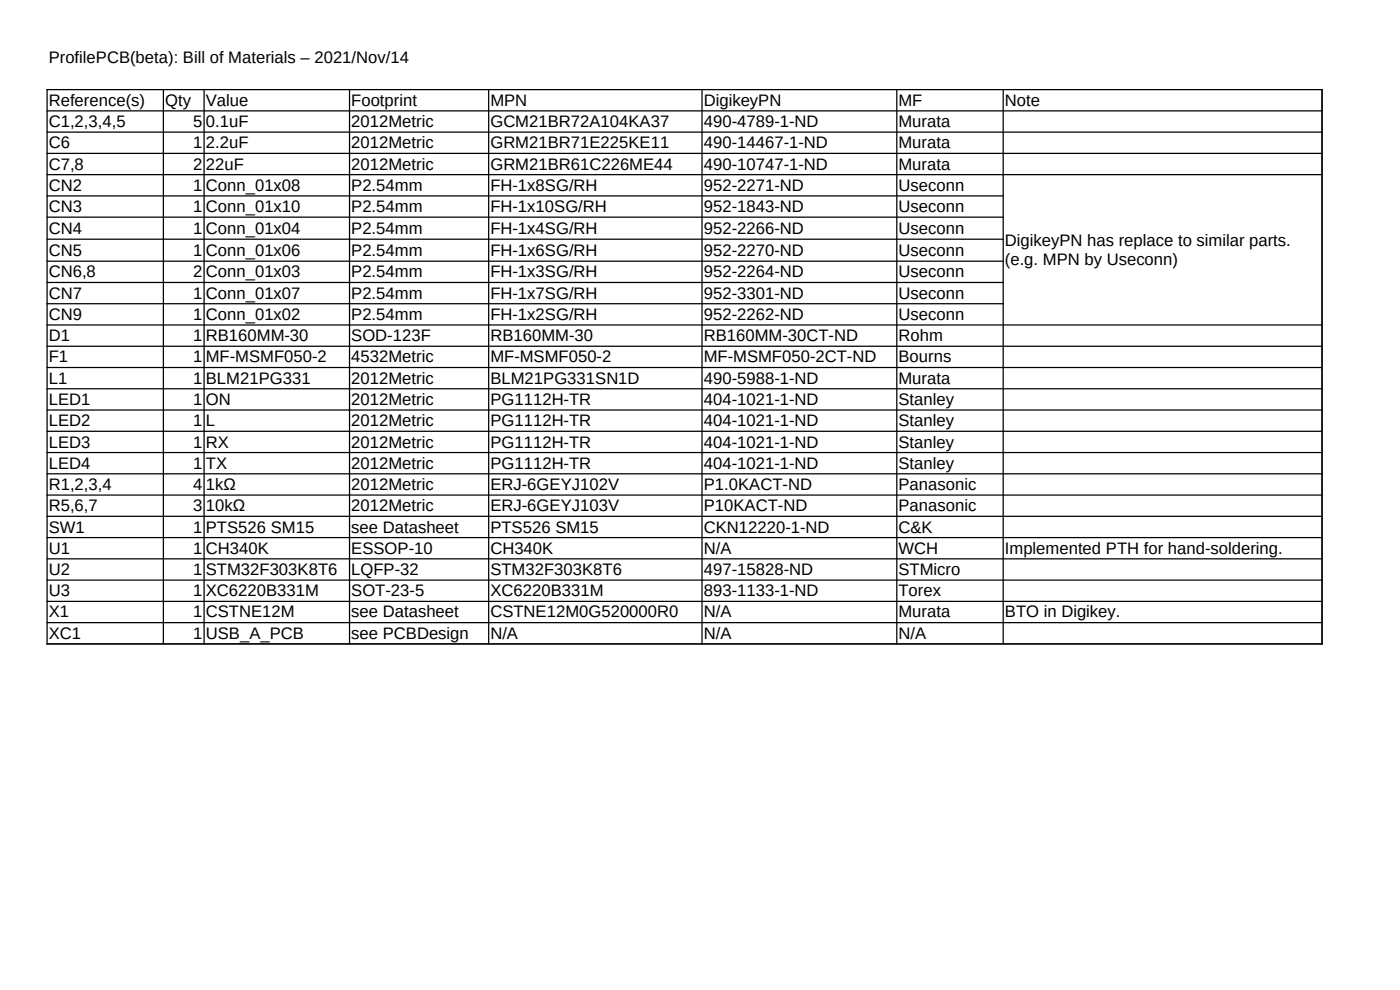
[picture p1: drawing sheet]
<svg xmlns="http://www.w3.org/2000/svg" width="297mm" height="210mm" viewBox="0 0 297 210" stroke-linecap="round" stroke-linejoin="round" font-family="sans-serif">
<defs><g id="words">
<g font-size="3.5">
<text x="10.3" y="13.4">ProfilePCB(beta): Bill of Materials – 2021/Nov/14</text>
<text x="10.3" y="22.4">Reference(s)</text>
<text x="35" y="22.4">Qty</text>
<text x="43.7" y="22.4">Value</text>
<text x="74.5" y="22.4">Footprint</text>
<text x="104" y="22.4">MPN</text>
<text x="149.3" y="22.4">DigikeyPN</text>
<text x="190.6" y="22.4">MF</text>
<text x="213.2" y="22.4">Note</text>
<text x="10.3" y="27">C1,2,3,4,5</text>
<text x="41" y="27">5</text>
<text x="43.7" y="27">0.1uF</text>
<text x="74.5" y="27">2012Metric</text>
<text x="104" y="27">GCM21BR72A104KA37</text>
<text x="149.3" y="27">490-4789-1-ND</text>
<text x="190.6" y="27">Murata</text>
<text x="10.3" y="31.5">C6</text>
<text x="10.3" y="36">C7,8</text>
<text x="41" y="31.5">1</text>
<text x="41" y="36">2</text>
<text x="43.7" y="31.5">2.2uF</text>
<text x="43.7" y="36">22uF</text>
<text x="74.5" y="31.5">2012Metric</text>
<text x="74.5" y="36">2012Metric</text>
<text x="104" y="31.5">GRM21BR71E225KE11</text>
<text x="104" y="36">GRM21BR61C226ME44</text>
<text x="149.3" y="31.5">490-14467-1-ND</text>
<text x="149.3" y="36">490-10747-1-ND</text>
<text x="190.6" y="31.5">Murata</text>
<text x="190.6" y="36">Murata</text>
<text x="10.3" y="40.5">CN2</text>
<text x="41" y="40.5">1</text>
<text x="43.7" y="40.5">Conn_01x08</text>
<text x="74.5" y="40.5">P2.54mm</text>
<text x="104" y="40.5">FH-1x8SG/RH</text>
<text x="149.3" y="40.5">952-2271-ND</text>
<text x="190.6" y="40.5">Useconn</text>
<text x="10.3" y="45">CN3</text>
<text x="41" y="45">1</text>
<text x="43.7" y="45">Conn_01x10</text>
<text x="74.5" y="45">P2.54mm</text>
<text x="104" y="45">FH-1x10SG/RH</text>
<text x="149.3" y="45">952-1843-ND</text>
<text x="190.6" y="45">Useconn</text>
<text x="10.3" y="49.7">CN4</text>
<text x="41" y="49.7">1</text>
<text x="43.7" y="49.7">Conn_01x04</text>
<text x="74.5" y="49.7">P2.54mm</text>
<text x="104" y="49.7">FH-1x4SG/RH</text>
<text x="149.3" y="49.7">952-2266-ND</text>
<text x="190.6" y="49.7">Useconn</text>
<text x="213.2" y="52.3">DigikeyPN has replace to similar parts.</text>
<text x="10.3" y="54.3">CN5</text>
<text x="10.3" y="58.8">CN6,8</text>
<text x="41" y="54.3">1</text>
<text x="41" y="58.8">2</text>
<text x="43.7" y="54.3">Conn_01x06</text>
<text x="43.7" y="58.8">Conn_01x03</text>
<text x="74.5" y="54.3">P2.54mm</text>
<text x="74.5" y="58.8">P2.54mm</text>
<text x="104" y="54.3">FH-1x6SG/RH</text>
<text x="104" y="58.8">FH-1x3SG/RH</text>
<text x="149.3" y="54.3">952-2270-ND</text>
<text x="149.3" y="58.8">952-2264-ND</text>
<text x="190.6" y="54.3">Useconn</text>
<text x="190.6" y="58.8">Useconn</text>
<text x="213.2" y="56.2">(e.g. MPN by Useconn)</text>
<text x="10.3" y="63.4">CN7</text>
<text x="41" y="63.4">1</text>
<text x="43.7" y="63.4">Conn_01x07</text>
<text x="74.5" y="63.4">P2.54mm</text>
<text x="104" y="63.4">FH-1x7SG/RH</text>
<text x="149.3" y="63.4">952-3301-ND</text>
<text x="190.6" y="63.4">Useconn</text>
<text x="10.3" y="67.9">CN9</text>
<text x="41" y="67.9">1</text>
<text x="43.7" y="67.9">Conn_01x02</text>
<text x="74.5" y="67.9">P2.54mm</text>
<text x="104" y="67.9">FH-1x2SG/RH</text>
<text x="149.3" y="67.9">952-2262-ND</text>
<text x="190.6" y="67.9">Useconn</text>
<text x="10.3" y="72.4">D1</text>
<text x="10.3" y="76.9">F1</text>
<text x="41" y="72.4">1</text>
<text x="41" y="76.9">1</text>
<text x="43.7" y="72.4">RB160MM-30</text>
<text x="43.7" y="76.9">MF-MSMF050-2</text>
<text x="74.5" y="72.4">SOD-123F</text>
<text x="74.5" y="76.9">4532Metric</text>
<text x="104" y="72.4">RB160MM-30</text>
<text x="104" y="76.9">MF-MSMF050-2</text>
<text x="149.3" y="72.4">RB160MM-30CT-ND</text>
<text x="149.3" y="76.9">MF-MSMF050-2CT-ND</text>
<text x="190.6" y="72.4">Rohm</text>
<text x="190.6" y="76.9">Bourns</text>
<text x="10.3" y="81.4">L1</text>
<text x="41" y="81.4">1</text>
<text x="43.7" y="81.4">BLM21PG331</text>
<text x="74.5" y="81.4">2012Metric</text>
<text x="104" y="81.4">BLM21PG331SN1D</text>
<text x="149.3" y="81.4">490-5988-1-ND</text>
<text x="190.6" y="81.4">Murata</text>
<text x="10.3" y="85.9">LED1</text>
<text x="41" y="85.9">1</text>
<text x="43.7" y="85.9">ON</text>
<text x="74.5" y="85.9">2012Metric</text>
<text x="104" y="85.9">PG1112H-TR</text>
<text x="149.3" y="85.9">404-1021-1-ND</text>
<text x="190.6" y="85.9">Stanley</text>
<text x="10.3" y="90.4">LED2</text>
<text x="10.3" y="94.9">LED3</text>
<text x="41" y="90.4">1</text>
<text x="41" y="94.9">1</text>
<text x="43.7" y="90.4">L</text>
<text x="43.7" y="94.9">RX</text>
<text x="74.5" y="90.4">2012Metric</text>
<text x="74.5" y="94.9">2012Metric</text>
<text x="104" y="90.4">PG1112H-TR</text>
<text x="104" y="94.9">PG1112H-TR</text>
<text x="149.3" y="90.4">404-1021-1-ND</text>
<text x="149.3" y="94.9">404-1021-1-ND</text>
<text x="190.6" y="90.4">Stanley</text>
<text x="190.6" y="94.9">Stanley</text>
<text x="10.3" y="99.4">LED4</text>
<text x="41" y="99.4">1</text>
<text x="43.7" y="99.4">TX</text>
<text x="74.5" y="99.4">2012Metric</text>
<text x="104" y="99.4">PG1112H-TR</text>
<text x="149.3" y="99.4">404-1021-1-ND</text>
<text x="190.6" y="99.4">Stanley</text>
<text x="10.3" y="103.9">R1,2,3,4</text>
<text x="41" y="103.9">4</text>
<text x="43.7" y="103.9">1kΩ</text>
<text x="74.5" y="103.9">2012Metric</text>
<text x="104" y="103.9">ERJ-6GEYJ102V</text>
<text x="149.3" y="103.9">P1.0KACT-ND</text>
<text x="190.6" y="103.9">Panasonic</text>
<text x="10.3" y="108.4">R5,6,7</text>
<text x="10.3" y="113">SW1</text>
<text x="41" y="108.4">3</text>
<text x="41" y="113">1</text>
<text x="43.7" y="108.4">10kΩ</text>
<text x="43.7" y="113">PTS526 SM15</text>
<text x="74.5" y="108.4">2012Metric</text>
<text x="74.5" y="113">see Datasheet</text>
<text x="104" y="108.4">ERJ-6GEYJ103V</text>
<text x="104" y="113">PTS526 SM15</text>
<text x="149.3" y="108.4">P10KACT-ND</text>
<text x="149.3" y="113">CKN12220-1-ND</text>
<text x="190.6" y="108.4">Panasonic</text>
<text x="190.6" y="113">C&amp;K</text>
<text x="10.3" y="117.5">U1</text>
<text x="41" y="117.5">1</text>
<text x="43.7" y="117.5">CH340K</text>
<text x="74.5" y="117.5">ESSOP-10</text>
<text x="104" y="117.5">CH340K</text>
<text x="149.3" y="117.5">N/A</text>
<text x="190.6" y="117.5">WCH</text>
<text x="213.2" y="117.5">Implemented PTH for hand-soldering.</text>
<text x="10.3" y="122">U2</text>
<text x="41" y="122">1</text>
<text x="43.7" y="122">STM32F303K8T6</text>
<text x="74.5" y="122">LQFP-32</text>
<text x="104" y="122">STM32F303K8T6</text>
<text x="149.3" y="122">497-15828-ND</text>
<text x="190.6" y="122">STMicro</text>
<text x="10.3" y="126.5">U3</text>
<text x="10.3" y="131">X1</text>
<text x="41" y="126.5">1</text>
<text x="41" y="131">1</text>
<text x="43.7" y="126.5">XC6220B331M</text>
<text x="43.7" y="131">CSTNE12M</text>
<text x="74.5" y="126.5">SOT-23-5</text>
<text x="74.5" y="131">see Datasheet</text>
<text x="104" y="126.5">XC6220B331M</text>
<text x="104" y="131">CSTNE12M0G520000R0</text>
<text x="149.3" y="126.5">893-1133-1-ND</text>
<text x="149.3" y="131">N/A</text>
<text x="190.6" y="126.5">Torex</text>
<text x="190.6" y="131">Murata</text>
<text x="213.2" y="131">BTO in Digikey.</text>
<text x="10.3" y="135.5">XC1</text>
<text x="41" y="135.5">1</text>
<text x="43.7" y="135.5">USB_A_PCB</text>
<text x="74.5" y="135.5">see PCBDesign</text>
<text x="104" y="135.5">N/A</text>
<text x="149.3" y="135.5">N/A</text>
<text x="190.6" y="135.5">N/A</text>
</g>
</g></defs>
<g fill="none" stroke="#000" stroke-width=".26">
<path d="M9.9 19h270.7M10 18.9v117.8M34.7 18.9v117.8M43.3 18.9v117.8M74.2 18.9v117.8M103.7 18.9v117.8M148.9 18.9v117.8M190.2 18.9v117.8M212.8 18.9v117.8M280.5 18.9v117.8M9.9 23.5h270.7M9.9 28h270.7"/>
<path d="M9.9 32.5h270.7M9.9 37.1h270.7M9.9 41.6h203.1M9.9 46.1h203.1M9.9 50.7h203.1M9.9 55.4h203.1M9.9 59.9h203.1M9.9 64.4h203.1M9.9 68.9h270.7M9.9 73.5h270.7M9.9 78h270.7M9.9 82.5h270.7"/>
<path d="M9.9 87h270.7M9.9 91.5h270.7M9.9 96h270.7M9.9 100.5h270.7M9.9 105h270.7M9.9 109.5h270.7M9.9 114h270.7M9.9 118.6h270.7M9.9 123.1h270.7M9.9 127.6h270.7M9.9 132.1h270.7M9.9 136.6h270.7"/>
</g>
<use href="#words"/>
</svg>
